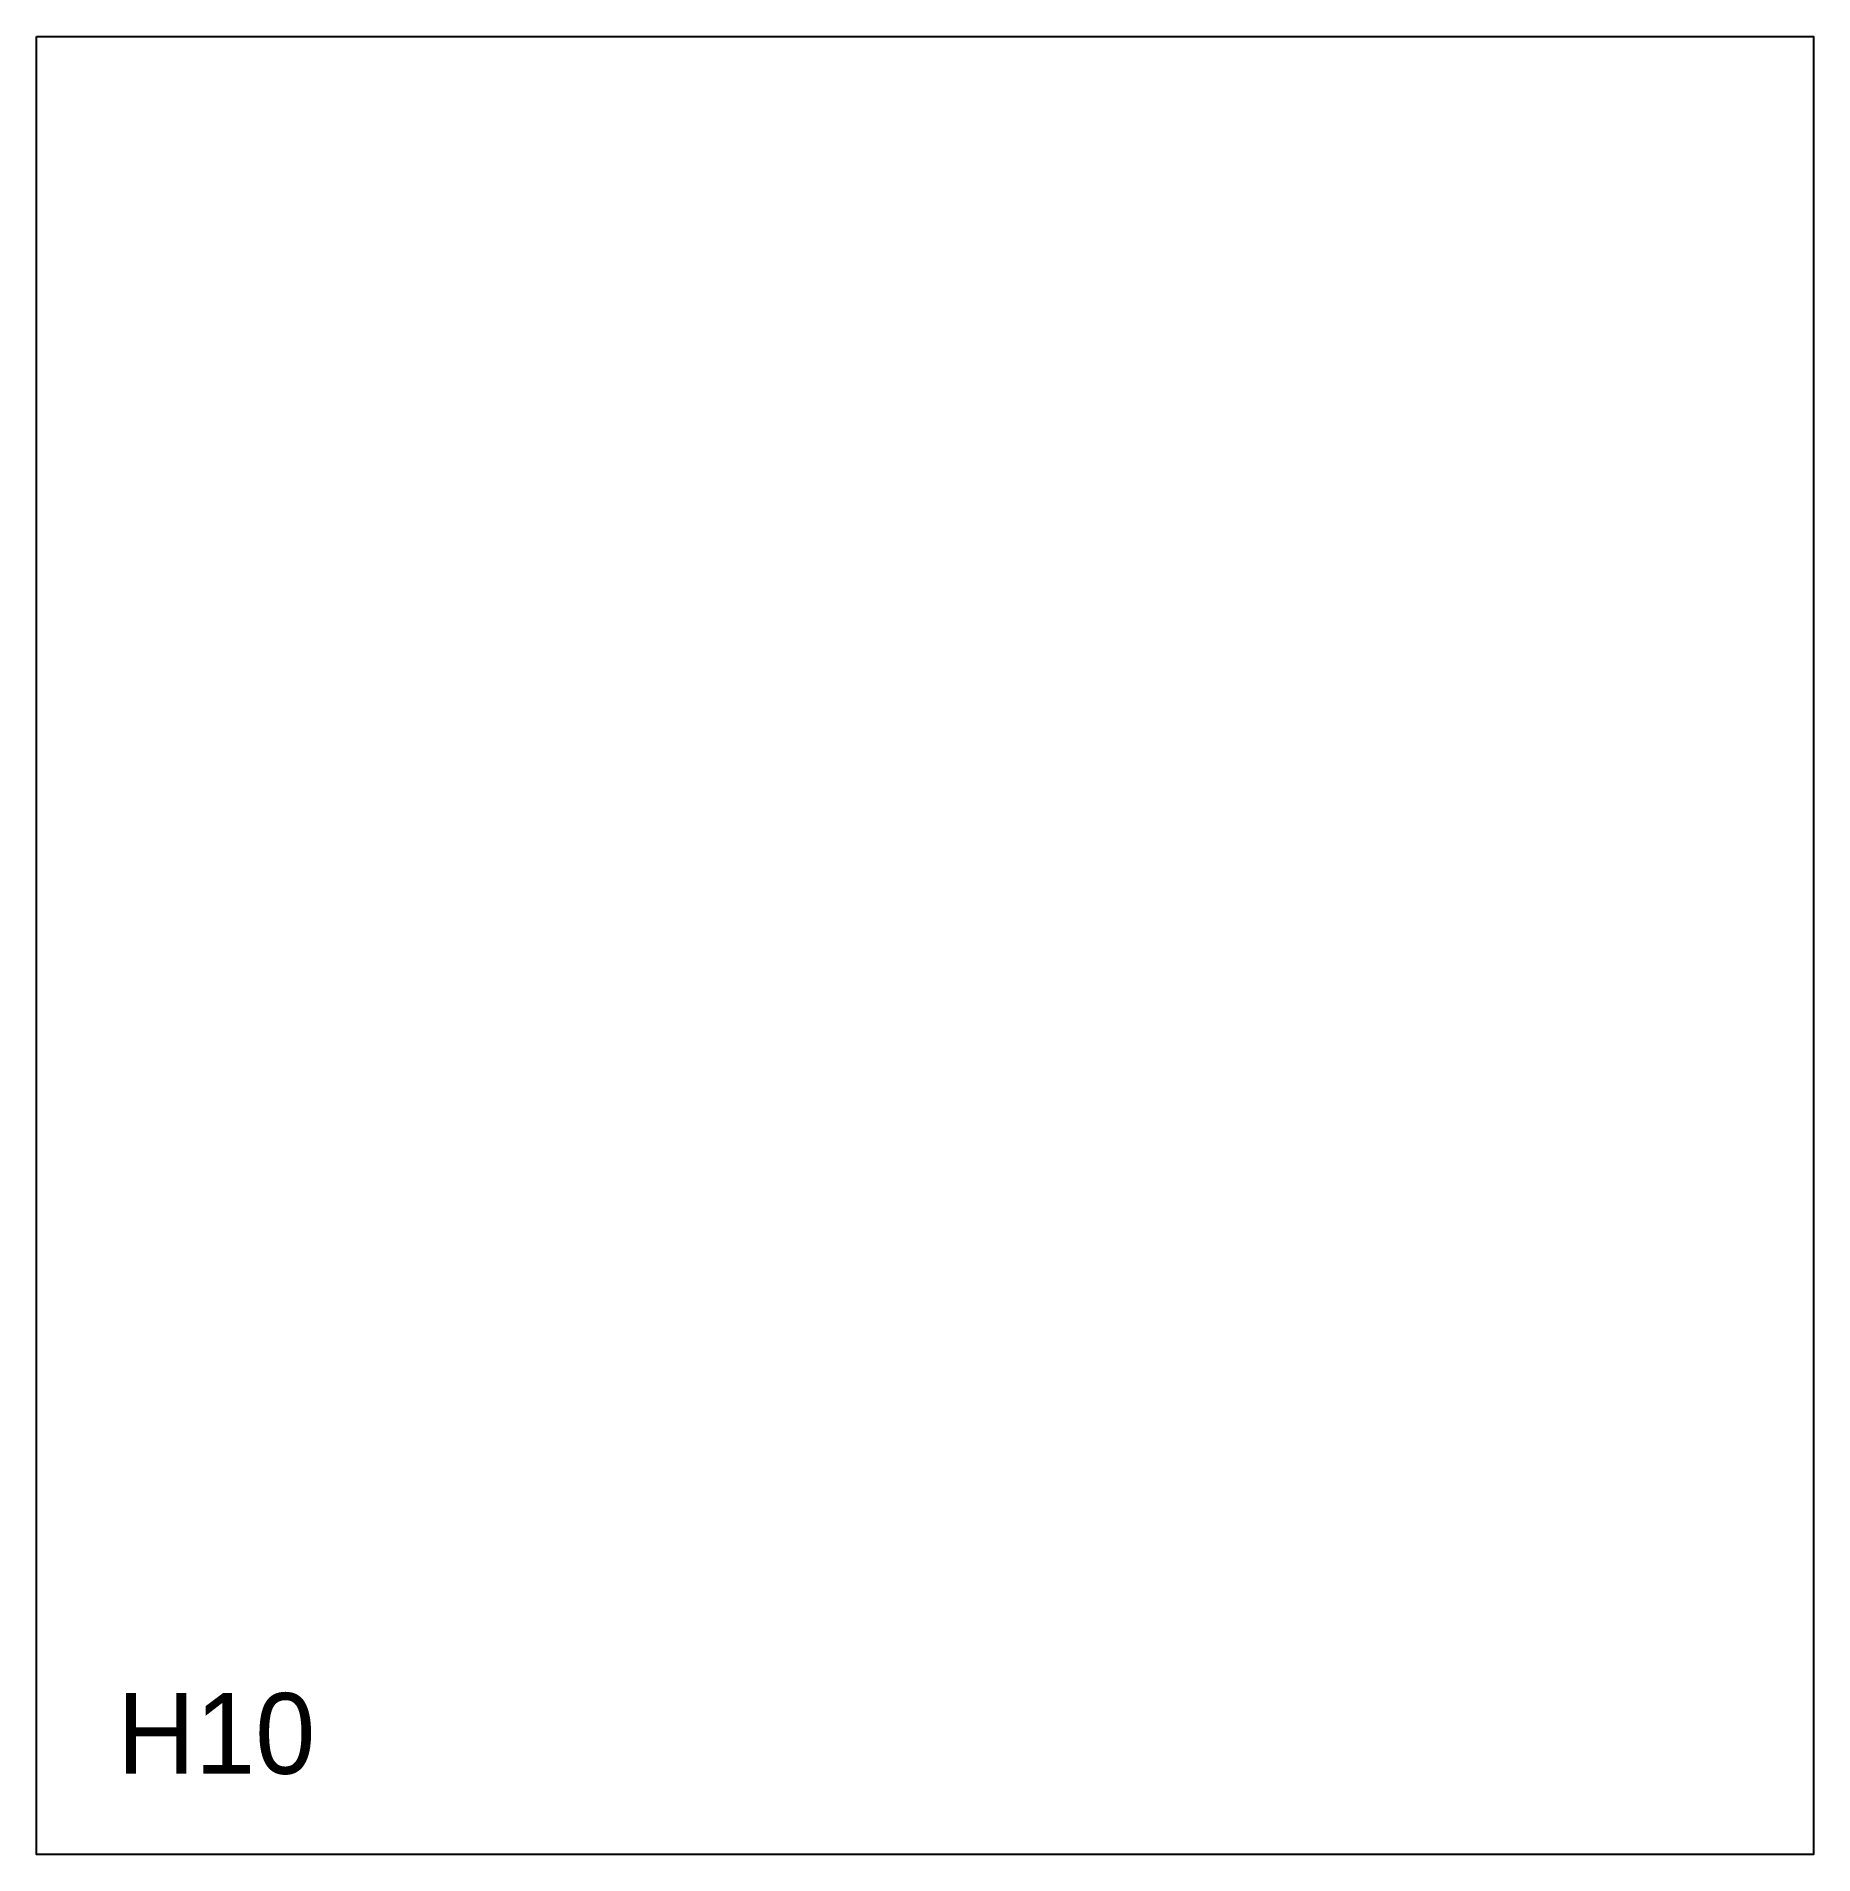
# Model space of a CAD drawing. Header units: millimetres. Extents: x 0 to 880, y 0 to 900.
import ezdxf

# ---------------------------------------------------------------- set-up
doc = ezdxf.new("R2010")
doc.units = ezdxf.units.MM
doc.layers.add('CUT', color=1, linetype='Continuous')
doc.layers.add('ID', color=3, linetype='Continuous')

msp = doc.modelspace()

# ---------------------------------------------------------------- linework, layer by layer
at = {"layer": 'CUT'}
msp.add_lwpolyline([(0, 900), (880, 900), (880, 0), (0, 0), (0, 900)], close=True, dxfattribs=at)

# ---------------------------------------------------------------- texts
at = {"layer": 'ID'}
msp.add_text('H10', height=40, dxfattribs=at).set_placement((40, 40))

doc.saveas('drawing.dxf')
